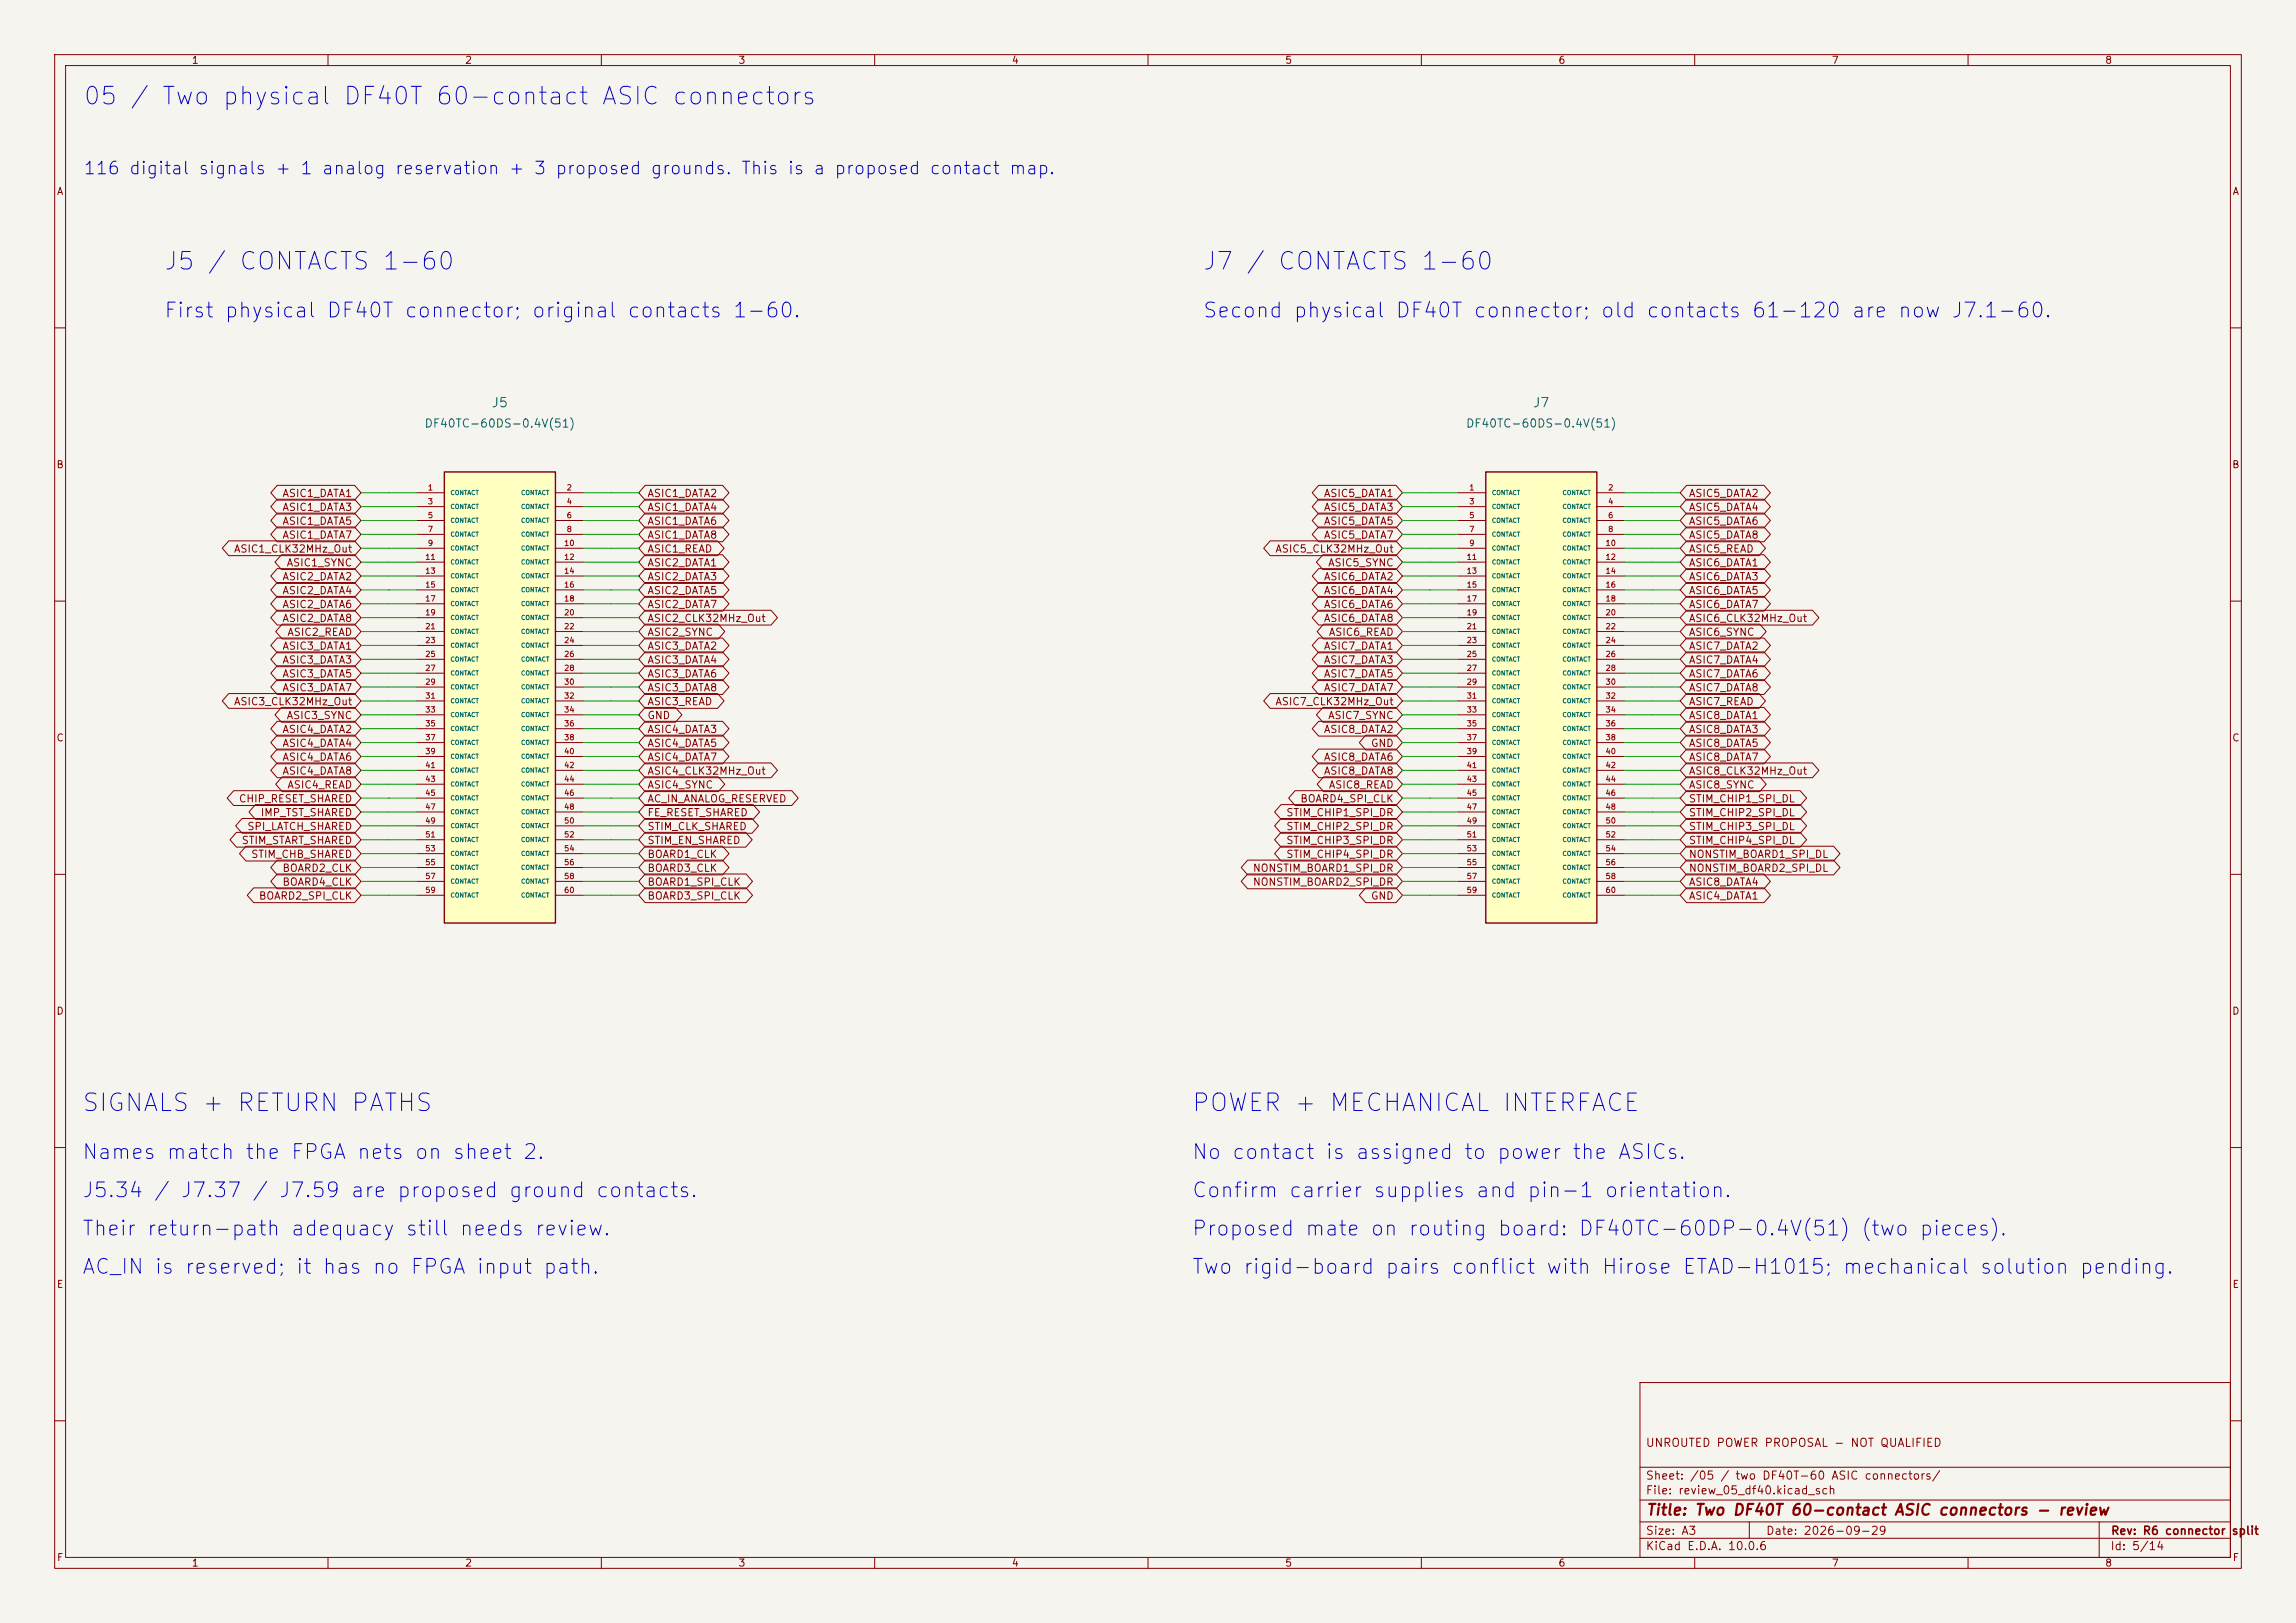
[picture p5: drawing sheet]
<svg xmlns="http://www.w3.org/2000/svg" width="420mm" height="297mm" viewBox="0 0 420 297" stroke-linecap="round" stroke-linejoin="round" font-family="sans-serif">
<defs><g id="words">
<g font-size="3.2" fill="#0000c2">
<text x="15" y="20">05 / Two physical DF40T 60-contact ASIC connectors</text>
<text x="29.8" y="50.2">J5 / CONTACTS 1-60</text>
<text x="219.8" y="50.2">J7 / CONTACTS 1-60</text>
<text x="14.8" y="204.2">SIGNALS + RETURN PATHS</text>
<text x="217.8" y="204.2">POWER + MECHANICAL INTERFACE</text>
</g>
<g font-size="2.7" fill="#0000c2">
<text x="29.8" y="58.8">First physical DF40T connector; original contacts 1-60.</text>
<text x="219.8" y="58.8">Second physical DF40T connector; old contacts 61-120 are now J7.1-60.</text>
<text x="14.8" y="212.8">Names match the FPGA nets on sheet 2.</text>
<text x="217.8" y="212.8">No contact is assigned to power the ASICs.</text>
<text x="14.8" y="219.8">J5.34 / J7.37 / J7.59 are proposed ground contacts.</text>
<text x="217.8" y="219.8">Confirm carrier supplies and pin-1 orientation.</text>
<text x="14.8" y="226.8">Their return-path adequacy still needs review.</text>
<text x="217.8" y="226.8">Proposed mate on routing board: DF40TC-60DP-0.4V(51) (two pieces).</text>
<text x="14.8" y="233.8">AC_IN is reserved; it has no FPGA input path.</text>
<text x="217.8" y="233.8">Two rigid-board pairs conflict with Hirose ETAD-H1015; mechanical solution pending.</text>
</g>
<text font-size="2.3" fill="#0000c2" x="15.1" y="32.5">116 digital signals + 1 analog reservation + 3 proposed grounds. This is a proposed contact map.</text>
<text font-size="2" fill="#840000" x="301" y="277.8">Title: Two DF40T 60-contact ASIC connectors - review</text>
<g font-size="1.7" fill="#006464">
<text x="89.8" y="75">J5</text>
<text x="280.3" y="75">J7</text>
</g>
<g font-size="1.5" fill="#006464">
<text x="77.5" y="78.6">DF40TC-60DS-0.4V(51)</text>
<text x="268" y="78.6">DF40TC-60DS-0.4V(51)</text>
</g>
<g font-size="1.5" fill="#840000">
<text x="300.9" y="265.1">UNROUTED POWER PROPOSAL - NOT QUALIFIED</text>
<text x="300.9" y="273.8">File: review_05_df40.kicad_sch</text>
<text x="300.9" y="271.1">Sheet: /05 / two DF40T-60 ASIC connectors/</text>
<text x="300.9" y="281.2">Size: A3</text>
<text x="322.9" y="281.2">Date: 2026-09-29</text>
<text x="386" y="281.2">Rev: R6 connector</text>
<text x="408.1" y="281.2">split</text>
<text x="300.9" y="284">KiCad E.D.A. 10.0.6</text>
<text x="385.9" y="284">Id: 5/14</text>
</g>
<g font-size="1.3" fill="#840000">
<text x="35" y="12">1</text>
<text x="85" y="12">2</text>
<text x="135" y="12">3</text>
<text x="185" y="12">4</text>
<text x="235" y="12">5</text>
<text x="285" y="12">6</text>
<text x="335" y="12">7</text>
<text x="385" y="12">8</text>
<text x="10.3" y="36">A</text>
<text x="408.3" y="36">A</text>
<text x="10.2" y="86">B</text>
<text x="408.2" y="86">B</text>
<text x="51.6" y="91.3">ASIC1_DATA1</text>
<text x="51.6" y="93.8">ASIC1_DATA3</text>
<text x="118.3" y="93.8">ASIC1_DATA4</text>
<text x="118.3" y="91.3">ASIC1_DATA2</text>
<text x="242.1" y="91.3">ASIC5_DATA1</text>
<text x="242.1" y="93.8">ASIC5_DATA3</text>
<text x="308.8" y="93.8">ASIC5_DATA4</text>
<text x="308.8" y="91.3">ASIC5_DATA2</text>
<text x="42.7" y="101.5">ASIC1_CLK32MHz_Out</text>
<text x="51.6" y="96.4">ASIC1_DATA5</text>
<text x="51.6" y="98.9">ASIC1_DATA7</text>
<text x="118.3" y="101.5">ASIC1_READ</text>
<text x="118.3" y="98.9">ASIC1_DATA8</text>
<text x="118.3" y="96.4">ASIC1_DATA6</text>
<text x="233.2" y="101.5">ASIC5_CLK32MHz_Out</text>
<text x="242.1" y="98.9">ASIC5_DATA7</text>
<text x="242.1" y="96.4">ASIC5_DATA5</text>
<text x="308.8" y="101.5">ASIC5_READ</text>
<text x="308.8" y="98.9">ASIC5_DATA8</text>
<text x="308.8" y="96.4">ASIC5_DATA6</text>
<text x="51.6" y="106.5">ASIC2_DATA2</text>
<text x="52.3" y="104">ASIC1_SYNC</text>
<text x="118.3" y="106.5">ASIC2_DATA3</text>
<text x="118.3" y="104">ASIC2_DATA1</text>
<text x="242.1" y="106.5">ASIC6_DATA2</text>
<text x="242.8" y="104">ASIC5_SYNC</text>
<text x="308.8" y="106.5">ASIC6_DATA3</text>
<text x="308.8" y="104">ASIC6_DATA1</text>
<text x="51.6" y="109.1">ASIC2_DATA4</text>
<text x="51.6" y="111.6">ASIC2_DATA6</text>
<text x="118.3" y="111.6">ASIC2_DATA7</text>
<text x="118.3" y="109.1">ASIC2_DATA5</text>
<text x="242.1" y="111.6">ASIC6_DATA6</text>
<text x="242.1" y="109.1">ASIC6_DATA4</text>
<text x="308.8" y="111.6">ASIC6_DATA7</text>
<text x="308.8" y="109.1">ASIC6_DATA5</text>
<text x="51.6" y="114.2">ASIC2_DATA8</text>
<text x="51.6" y="119.2">ASIC3_DATA1</text>
<text x="52.5" y="116.7">ASIC2_READ</text>
<text x="118.3" y="119.2">ASIC3_DATA2</text>
<text x="118.3" y="116.7">ASIC2_SYNC</text>
<text x="118.3" y="114.2">ASIC2_CLK32MHz_Out</text>
<text x="242.1" y="119.2">ASIC7_DATA1</text>
<text x="242.1" y="114.2">ASIC6_DATA8</text>
<text x="243" y="116.7">ASIC6_READ</text>
<text x="308.8" y="119.2">ASIC7_DATA2</text>
<text x="308.8" y="116.7">ASIC6_SYNC</text>
<text x="308.8" y="114.2">ASIC6_CLK32MHz_Out</text>
<text x="51.6" y="121.8">ASIC3_DATA3</text>
<text x="51.6" y="124.3">ASIC3_DATA5</text>
<text x="118.3" y="124.3">ASIC3_DATA6</text>
<text x="118.3" y="121.8">ASIC3_DATA4</text>
<text x="242.1" y="124.3">ASIC7_DATA5</text>
<text x="242.1" y="121.8">ASIC7_DATA3</text>
<text x="308.8" y="124.3">ASIC7_DATA6</text>
<text x="308.8" y="121.8">ASIC7_DATA4</text>
<text x="42.7" y="129.4">ASIC3_CLK32MHz_Out</text>
<text x="51.6" y="126.9">ASIC3_DATA7</text>
<text x="52.3" y="131.9">ASIC3_SYNC</text>
<text x="118.3" y="131.9">GND</text>
<text x="118.3" y="129.4">ASIC3_READ</text>
<text x="118.3" y="126.9">ASIC3_DATA8</text>
<text x="233.2" y="129.4">ASIC7_CLK32MHz_Out</text>
<text x="242.1" y="126.9">ASIC7_DATA7</text>
<text x="242.8" y="131.9">ASIC7_SYNC</text>
<text x="308.8" y="131.9">ASIC8_DATA1</text>
<text x="308.8" y="129.4">ASIC7_READ</text>
<text x="308.8" y="126.9">ASIC7_DATA8</text>
<text x="10.2" y="136">C</text>
<text x="51.6" y="134.5">ASIC4_DATA2</text>
<text x="51.6" y="137">ASIC4_DATA4</text>
<text x="118.3" y="137">ASIC4_DATA5</text>
<text x="118.3" y="134.5">ASIC4_DATA3</text>
<text x="242.1" y="134.5">ASIC8_DATA2</text>
<text x="250.7" y="137">GND</text>
<text x="308.8" y="137">ASIC8_DATA5</text>
<text x="308.8" y="134.5">ASIC8_DATA3</text>
<text x="408.2" y="136">C</text>
<text x="51.6" y="139.6">ASIC4_DATA6</text>
<text x="51.6" y="142.1">ASIC4_DATA8</text>
<text x="118.3" y="142.1">ASIC4_CLK32MHz_Out</text>
<text x="118.3" y="139.6">ASIC4_DATA7</text>
<text x="242.1" y="142.1">ASIC8_DATA8</text>
<text x="242.1" y="139.6">ASIC8_DATA6</text>
<text x="308.8" y="142.1">ASIC8_CLK32MHz_Out</text>
<text x="308.8" y="139.6">ASIC8_DATA7</text>
<text x="43.6" y="147.2">CHIP_RESET_SHARED</text>
<text x="47.6" y="149.7">IMP_TST_SHARED</text>
<text x="52.5" y="144.6">ASIC4_READ</text>
<text x="118.3" y="144.6">ASIC4_SYNC</text>
<text x="118.3" y="149.7">FE_RESET_SHARED</text>
<text x="118.3" y="147.2">AC_IN_ANALOG_RESERVED</text>
<text x="235.2" y="149.7">STIM_CHIP1_SPI_DR</text>
<text x="237.8" y="147.2">BOARD4_SPI_CLK</text>
<text x="243" y="144.6">ASIC8_READ</text>
<text x="308.8" y="149.7">STIM_CHIP2_SPI_DL</text>
<text x="308.8" y="147.2">STIM_CHIP1_SPI_DL</text>
<text x="308.8" y="144.6">ASIC8_SYNC</text>
<text x="44.1" y="154.8">STIM_START_SHARED</text>
<text x="45.1" y="152.3">SPI_LATCH_SHARED</text>
<text x="118.3" y="154.8">STIM_EN_SHARED</text>
<text x="118.3" y="152.3">STIM_CLK_SHARED</text>
<text x="235.2" y="154.8">STIM_CHIP3_SPI_DR</text>
<text x="235.2" y="152.3">STIM_CHIP2_SPI_DR</text>
<text x="308.8" y="154.8">STIM_CHIP4_SPI_DL</text>
<text x="308.8" y="152.3">STIM_CHIP3_SPI_DL</text>
<text x="45.8" y="157.3">STIM_CHB_SHARED</text>
<text x="51.6" y="159.9">BOARD2_CLK</text>
<text x="118.3" y="159.9">BOARD3_CLK</text>
<text x="118.3" y="157.3">BOARD1_CLK</text>
<text x="229.1" y="159.9">NONSTIM_BOARD1_SPI_DR</text>
<text x="235.2" y="157.3">STIM_CHIP4_SPI_DR</text>
<text x="308.8" y="159.9">NONSTIM_BOARD2_SPI_DL</text>
<text x="308.8" y="157.3">NONSTIM_BOARD1_SPI_DL</text>
<text x="47.3" y="165">BOARD2_SPI_CLK</text>
<text x="51.6" y="162.4">BOARD4_CLK</text>
<text x="118.3" y="165">BOARD3_SPI_CLK</text>
<text x="118.3" y="162.4">BOARD1_SPI_CLK</text>
<text x="229.1" y="162.4">NONSTIM_BOARD2_SPI_DR</text>
<text x="250.7" y="165">GND</text>
<text x="308.8" y="165">ASIC4_DATA1</text>
<text x="308.8" y="162.4">ASIC8_DATA4</text>
<text x="10.2" y="186">D</text>
<text x="408.2" y="186">D</text>
<text x="10.3" y="236">E</text>
<text x="408.3" y="236">E</text>
<text x="10.3" y="286">F</text>
<text x="35" y="287">1</text>
<text x="85" y="287">2</text>
<text x="135" y="287">3</text>
<text x="185" y="287">4</text>
<text x="235" y="287">5</text>
<text x="285" y="287">6</text>
<text x="335" y="287">7</text>
<text x="385" y="287">8</text>
<text x="408.3" y="286">F</text>
</g>
<g font-size="1" fill="#a90000">
<text x="78.2" y="90">1</text>
<text x="103.6" y="90">2</text>
<text x="268.7" y="90">1</text>
<text x="294.1" y="90">2</text>
<text x="78.2" y="92.5">3</text>
<text x="78.2" y="95.1">5</text>
<text x="103.6" y="92.5">4</text>
<text x="103.6" y="95.1">6</text>
<text x="268.7" y="92.5">3</text>
<text x="268.7" y="95.1">5</text>
<text x="294.1" y="92.5">4</text>
<text x="294.1" y="95.1">6</text>
<text x="78.2" y="97.6">7</text>
<text x="78.2" y="100.1">9</text>
<text x="103.1" y="100.1">10</text>
<text x="103.6" y="97.6">8</text>
<text x="268.7" y="97.6">7</text>
<text x="268.7" y="100.1">9</text>
<text x="293.6" y="100.1">10</text>
<text x="294.1" y="97.6">8</text>
<text x="77.7" y="102.7">11</text>
<text x="77.7" y="105.2">13</text>
<text x="77.7" y="107.8">15</text>
<text x="103.1" y="102.7">12</text>
<text x="103.1" y="105.2">14</text>
<text x="103.1" y="107.8">16</text>
<text x="268.2" y="102.7">11</text>
<text x="268.2" y="105.2">13</text>
<text x="268.2" y="107.8">15</text>
<text x="293.6" y="102.7">12</text>
<text x="293.6" y="105.2">14</text>
<text x="293.6" y="107.8">16</text>
<text x="77.7" y="110.3">17</text>
<text x="77.7" y="112.8">19</text>
<text x="103.1" y="110.3">18</text>
<text x="103.1" y="112.8">20</text>
<text x="268.2" y="110.3">17</text>
<text x="268.2" y="112.8">19</text>
<text x="293.6" y="110.3">18</text>
<text x="293.6" y="112.8">20</text>
<text x="77.7" y="115.4">21</text>
<text x="77.7" y="117.9">23</text>
<text x="103.1" y="115.4">22</text>
<text x="103.1" y="117.9">24</text>
<text x="268.2" y="115.4">21</text>
<text x="268.2" y="117.9">23</text>
<text x="293.6" y="115.4">22</text>
<text x="293.6" y="117.9">24</text>
<text x="77.7" y="120.5">25</text>
<text x="77.7" y="123">27</text>
<text x="77.7" y="125.5">29</text>
<text x="103.1" y="120.5">26</text>
<text x="103.1" y="123">28</text>
<text x="103.1" y="125.5">30</text>
<text x="268.2" y="120.5">25</text>
<text x="268.2" y="123">27</text>
<text x="268.2" y="125.5">29</text>
<text x="293.6" y="120.5">26</text>
<text x="293.6" y="123">28</text>
<text x="293.6" y="125.5">30</text>
<text x="77.7" y="128.1">31</text>
<text x="77.7" y="130.6">33</text>
<text x="103.1" y="128.1">32</text>
<text x="103.1" y="130.6">34</text>
<text x="268.2" y="128.1">31</text>
<text x="268.2" y="130.6">33</text>
<text x="293.6" y="128.1">32</text>
<text x="293.6" y="130.6">34</text>
<text x="77.7" y="133.2">35</text>
<text x="77.7" y="135.7">37</text>
<text x="103.1" y="133.2">36</text>
<text x="103.1" y="135.7">38</text>
<text x="268.2" y="133.2">35</text>
<text x="268.2" y="135.7">37</text>
<text x="293.6" y="133.2">36</text>
<text x="293.6" y="135.7">38</text>
<text x="77.7" y="138.2">39</text>
<text x="77.7" y="140.8">41</text>
<text x="77.7" y="143.3">43</text>
<text x="103.1" y="138.2">40</text>
<text x="103.1" y="140.8">42</text>
<text x="103.1" y="143.3">44</text>
<text x="268.2" y="138.2">39</text>
<text x="268.2" y="140.8">41</text>
<text x="268.2" y="143.3">43</text>
<text x="293.6" y="138.2">40</text>
<text x="293.6" y="140.8">42</text>
<text x="293.6" y="143.3">44</text>
<text x="77.7" y="145.9">45</text>
<text x="77.7" y="148.4">47</text>
<text x="103.1" y="145.9">46</text>
<text x="103.1" y="148.4">48</text>
<text x="268.2" y="145.9">45</text>
<text x="268.2" y="148.4">47</text>
<text x="293.6" y="145.9">46</text>
<text x="293.6" y="148.4">48</text>
<text x="77.7" y="150.9">49</text>
<text x="77.7" y="153.5">51</text>
<text x="103.1" y="150.9">50</text>
<text x="103.1" y="153.5">52</text>
<text x="268.2" y="150.9">49</text>
<text x="268.2" y="153.5">51</text>
<text x="293.6" y="150.9">50</text>
<text x="293.6" y="153.5">52</text>
<text x="77.7" y="156">53</text>
<text x="77.7" y="158.6">55</text>
<text x="77.7" y="161.1">57</text>
<text x="103.1" y="156">54</text>
<text x="103.1" y="158.6">56</text>
<text x="103.1" y="161.1">58</text>
<text x="268.2" y="156">53</text>
<text x="268.2" y="158.6">55</text>
<text x="268.2" y="161.1">57</text>
<text x="293.6" y="156">54</text>
<text x="293.6" y="158.6">56</text>
<text x="293.6" y="161.1">58</text>
<text x="77.7" y="163.6">59</text>
<text x="103.1" y="163.6">60</text>
<text x="268.2" y="163.6">59</text>
<text x="293.6" y="163.6">60</text>
</g>
<g font-size=".8" fill="#006464">
<text x="82.3" y="90.8">CONTACT</text>
<text x="82.3" y="93.3">CONTACT</text>
<text x="82.3" y="95.9">CONTACT</text>
<text x="95.2" y="90.8">CONTACT</text>
<text x="95.2" y="93.3">CONTACT</text>
<text x="95.2" y="95.9">CONTACT</text>
<text x="272.8" y="90.8">CONTACT</text>
<text x="272.8" y="93.3">CONTACT</text>
<text x="272.8" y="95.9">CONTACT</text>
<text x="285.7" y="90.8">CONTACT</text>
<text x="285.7" y="93.3">CONTACT</text>
<text x="285.7" y="95.9">CONTACT</text>
<text x="82.3" y="98.4">CONTACT</text>
<text x="82.3" y="100.9">CONTACT</text>
<text x="95.2" y="98.4">CONTACT</text>
<text x="95.2" y="100.9">CONTACT</text>
<text x="272.8" y="98.4">CONTACT</text>
<text x="272.8" y="100.9">CONTACT</text>
<text x="285.7" y="98.4">CONTACT</text>
<text x="285.7" y="100.9">CONTACT</text>
<text x="82.3" y="103.5">CONTACT</text>
<text x="82.3" y="106">CONTACT</text>
<text x="95.2" y="103.5">CONTACT</text>
<text x="95.2" y="106">CONTACT</text>
<text x="272.8" y="103.5">CONTACT</text>
<text x="272.8" y="106">CONTACT</text>
<text x="285.7" y="103.5">CONTACT</text>
<text x="285.7" y="106">CONTACT</text>
<text x="82.3" y="108.6">CONTACT</text>
<text x="82.3" y="111.1">CONTACT</text>
<text x="82.3" y="113.6">CONTACT</text>
<text x="95.2" y="108.6">CONTACT</text>
<text x="95.2" y="111.1">CONTACT</text>
<text x="95.2" y="113.6">CONTACT</text>
<text x="272.8" y="108.6">CONTACT</text>
<text x="272.8" y="111.1">CONTACT</text>
<text x="272.8" y="113.6">CONTACT</text>
<text x="285.7" y="108.6">CONTACT</text>
<text x="285.7" y="111.1">CONTACT</text>
<text x="285.7" y="113.6">CONTACT</text>
<text x="82.3" y="116.2">CONTACT</text>
<text x="82.3" y="118.7">CONTACT</text>
<text x="95.2" y="116.2">CONTACT</text>
<text x="95.2" y="118.7">CONTACT</text>
<text x="272.8" y="116.2">CONTACT</text>
<text x="272.8" y="118.7">CONTACT</text>
<text x="285.7" y="116.2">CONTACT</text>
<text x="285.7" y="118.7">CONTACT</text>
<text x="82.3" y="121.3">CONTACT</text>
<text x="82.3" y="123.8">CONTACT</text>
<text x="95.2" y="121.3">CONTACT</text>
<text x="95.2" y="123.8">CONTACT</text>
<text x="272.8" y="121.3">CONTACT</text>
<text x="272.8" y="123.8">CONTACT</text>
<text x="285.7" y="121.3">CONTACT</text>
<text x="285.7" y="123.8">CONTACT</text>
<text x="82.3" y="126.3">CONTACT</text>
<text x="82.3" y="128.9">CONTACT</text>
<text x="82.3" y="131.4">CONTACT</text>
<text x="95.2" y="126.3">CONTACT</text>
<text x="95.2" y="128.9">CONTACT</text>
<text x="95.2" y="131.4">CONTACT</text>
<text x="272.8" y="126.3">CONTACT</text>
<text x="272.8" y="128.9">CONTACT</text>
<text x="272.8" y="131.4">CONTACT</text>
<text x="285.7" y="126.3">CONTACT</text>
<text x="285.7" y="128.9">CONTACT</text>
<text x="285.7" y="131.4">CONTACT</text>
<text x="82.3" y="134">CONTACT</text>
<text x="82.3" y="136.5">CONTACT</text>
<text x="95.2" y="134">CONTACT</text>
<text x="95.2" y="136.5">CONTACT</text>
<text x="272.8" y="134">CONTACT</text>
<text x="272.8" y="136.5">CONTACT</text>
<text x="285.7" y="134">CONTACT</text>
<text x="285.7" y="136.5">CONTACT</text>
<text x="82.3" y="139">CONTACT</text>
<text x="82.3" y="141.6">CONTACT</text>
<text x="95.2" y="139">CONTACT</text>
<text x="95.2" y="141.6">CONTACT</text>
<text x="272.8" y="139">CONTACT</text>
<text x="272.8" y="141.6">CONTACT</text>
<text x="285.7" y="139">CONTACT</text>
<text x="285.7" y="141.6">CONTACT</text>
<text x="82.3" y="144.1">CONTACT</text>
<text x="82.3" y="146.7">CONTACT</text>
<text x="82.3" y="149.2">CONTACT</text>
<text x="95.2" y="144.1">CONTACT</text>
<text x="95.2" y="146.7">CONTACT</text>
<text x="95.2" y="149.2">CONTACT</text>
<text x="272.8" y="144.1">CONTACT</text>
<text x="272.8" y="146.7">CONTACT</text>
<text x="272.8" y="149.2">CONTACT</text>
<text x="285.7" y="144.1">CONTACT</text>
<text x="285.7" y="146.7">CONTACT</text>
<text x="285.7" y="149.2">CONTACT</text>
<text x="82.3" y="151.7">CONTACT</text>
<text x="82.3" y="154.3">CONTACT</text>
<text x="95.2" y="151.7">CONTACT</text>
<text x="95.2" y="154.3">CONTACT</text>
<text x="272.8" y="151.7">CONTACT</text>
<text x="272.8" y="154.3">CONTACT</text>
<text x="285.7" y="151.7">CONTACT</text>
<text x="285.7" y="154.3">CONTACT</text>
<text x="82.3" y="156.8">CONTACT</text>
<text x="82.3" y="159.4">CONTACT</text>
<text x="82.3" y="161.9">CONTACT</text>
<text x="95.2" y="156.8">CONTACT</text>
<text x="95.2" y="159.4">CONTACT</text>
<text x="95.2" y="161.9">CONTACT</text>
<text x="272.8" y="156.8">CONTACT</text>
<text x="272.8" y="159.4">CONTACT</text>
<text x="272.8" y="161.9">CONTACT</text>
<text x="285.7" y="156.8">CONTACT</text>
<text x="285.7" y="159.4">CONTACT</text>
<text x="285.7" y="161.9">CONTACT</text>
<text x="82.3" y="164.4">CONTACT</text>
<text x="95.2" y="164.4">CONTACT</text>
<text x="272.8" y="164.4">CONTACT</text>
<text x="285.7" y="164.4">CONTACT</text>
</g>
</g></defs>
<path d="M0 0h420v297h-420z" fill="#f5f4ef" stroke="#f5f4ef" stroke-width=".18"/>
<g fill="none" stroke="#840000" stroke-width=".18">
<path d="M10 10h400v277h-400zM12 12h396v273h-396zM60 10v2M110 10v2M160 10v2M210 10v2M260 10v2M310 10v2M360 10v2M10 60h2M408 60h2M10 110h2"/>
<path d="M408 110h2M10 160h2M408 160h2M10 210h2M408 210h2M300 253h108v32h-108zM10 260h2M300 278.5h108M300 274.5h108M300 268.5h108M320 278.5v3M384 278.5v6.5"/>
<path d="M408 260h2M60 285v2M110 285v2M160 285v2M210 285v2M260 285v2M300 281.5h108M310 285v2M360 285v2"/>
</g>
<path d="M271.8 86.4h20.3v82.5h-20.3z" fill="#ffffc2"/>
<path d="M271.8 86.4h20.3v82.5h-20.3z" fill="none" stroke="#840000" stroke-width=".25"/>
<g fill="none" stroke="#840000" stroke-width=".18">
<path d="M266.7 90.2h5.1M266.7 92.7h5.1M266.7 95.3h5.1M266.7 97.8h5.1M292.1 90.2h5.1M292.1 92.7h5.1M292.1 95.3h5.1M292.1 97.8h5.1M266.7 100.3h5.1M266.7 102.9h5.1M266.7 105.4h5.1M266.7 108h5.1"/>
<path d="M266.7 110.5h5.1M266.7 113h5.1M266.7 115.6h5.1M266.7 118.1h5.1M292.1 100.3h5.1M292.1 102.9h5.1M292.1 105.4h5.1M292.1 108h5.1M292.1 110.5h5.1M292.1 113h5.1M292.1 115.6h5.1M292.1 118.1h5.1"/>
<path d="M266.7 120.7h5.1M266.7 123.2h5.1M266.7 125.7h5.1M266.7 128.3h5.1M266.7 130.8h5.1M266.7 133.4h5.1M266.7 135.9h5.1M266.7 138.4h5.1M292.1 120.7h5.1M292.1 123.2h5.1M292.1 125.7h5.1M292.1 128.3h5.1"/>
<path d="M292.1 130.8h5.1M292.1 133.4h5.1M292.1 135.9h5.1M292.1 138.4h5.1M266.7 141h5.1M266.7 143.5h5.1M266.7 146.1h5.1M266.7 148.6h5.1M266.7 151.1h5.1M266.7 153.7h5.1M266.7 156.2h5.1M266.7 158.8h5.1"/>
<path d="M292.1 141h5.1M292.1 143.5h5.1M292.1 146.1h5.1M292.1 148.6h5.1M292.1 151.1h5.1M292.1 153.7h5.1M292.1 156.2h5.1M292.1 158.8h5.1M266.7 161.3h5.1M266.7 163.8h5.1M292.1 161.3h5.1M292.1 163.8h5.1"/>
</g>
<path d="M81.3 86.4h20.3v82.5h-20.3z" fill="#ffffc2"/>
<path d="M81.3 86.4h20.3v82.5h-20.3z" fill="none" stroke="#840000" stroke-width=".25"/>
<g fill="none" stroke="#840000" stroke-width=".18">
<path d="M41.8 99h23.1l1.1 1.3-1.1 1.4h-23.1l-1.1-1.4zM50.7 88.8h14.2l1.1 1.4-1.1 1.3h-14.2l-1.2-1.3zM50.7 91.4h14.2l1.1 1.3-1.1 1.4h-14.2l-1.2-1.4zM50.7 93.9h14.2l1.1 1.4-1.1 1.3h-14.2l-1.2-1.3zM50.7 96.4h14.2l1.1 1.4-1.1 1.3h-14.2l-1.2-1.3zM76.2 90.2h5.1M76.2 92.7h5.1M76.2 95.3h5.1M76.2 97.8h5.1M101.6 90.2h5.1M101.6 92.7h5.1M101.6 95.3h5.1"/>
<path d="M101.6 97.8h5.1M118 99h13.3l1.1 1.3-1.1 1.4h-13.3l-1.2-1.4zM118 96.4h14.2l1.1 1.4-1.1 1.3h-14.2l-1.2-1.3zM118 93.9h14.2l1.1 1.4-1.1 1.3h-14.2l-1.2-1.3zM118 91.4h14.2l1.1 1.3-1.1 1.4h-14.2l-1.2-1.4zM118 88.8h14.2l1.1 1.4-1.1 1.3h-14.2l-1.2-1.3zM232.3 99h23.1l1.1 1.3-1.1 1.4h-23.1l-1.1-1.4zM241.2 88.8h14.2l1.1 1.4-1.1 1.3h-14.2l-1.2-1.3zM241.2 96.4h14.2l1.1 1.4-1.1 1.3h-14.2l-1.2-1.3zM241.2 93.9h14.2l1.1 1.4-1.1 1.3h-14.2l-1.2-1.3zM241.2 91.4h14.2l1.1 1.3-1.1 1.4h-14.2l-1.2-1.4zM308.5 99h13.3l1.1 1.3-1.1 1.4h-13.3l-1.2-1.4z"/>
<path d="M308.5 96.4h14.2l1.1 1.4-1.1 1.3h-14.2l-1.2-1.3zM308.5 93.9h14.2l1.1 1.4-1.1 1.3h-14.2l-1.2-1.3zM308.5 91.4h14.2l1.1 1.3-1.1 1.4h-14.2l-1.2-1.4zM308.5 88.8h14.2l1.1 1.4-1.1 1.3h-14.2l-1.2-1.3zM50.7 104.1h14.2l1.1 1.3-1.1 1.4h-14.2l-1.2-1.4zM50.7 106.6h14.2l1.1 1.4-1.1 1.3h-14.2l-1.2-1.3zM50.7 109.1h14.2l1.1 1.4-1.1 1.3h-14.2l-1.2-1.3zM50.7 111.7h14.2l1.1 1.3-1.1 1.4h-14.2l-1.2-1.4zM50.7 116.8h14.2l1.1 1.3-1.1 1.4h-14.2l-1.2-1.4zM50.7 119.3h14.2l1.1 1.4-1.1 1.3h-14.2l-1.2-1.3zM51.5 101.5h13.4l1.1 1.4-1.1 1.3h-13.4l-1.2-1.3zM51.6 114.2h13.3l1.1 1.4-1.1 1.3h-13.3l-1.2-1.3z"/>
<path d="M76.2 100.3h5.1M76.2 102.9h5.1M76.2 105.4h5.1M76.2 108h5.1M76.2 110.5h5.1M76.2 113h5.1M76.2 115.6h5.1M76.2 118.1h5.1M101.6 100.3h5.1M101.6 102.9h5.1M101.6 105.4h5.1M101.6 108h5.1"/>
<path d="M101.6 110.5h5.1M101.6 113h5.1M101.6 115.6h5.1M101.6 118.1h5.1M118 119.3h14.2l1.1 1.4-1.1 1.3h-14.2l-1.2-1.3zM118 116.8h14.2l1.1 1.3-1.1 1.4h-14.2l-1.2-1.4zM118 114.2h13.4l1.2 1.4-1.2 1.3h-13.4l-1.2-1.3zM118 111.7h23l1.2 1.3-1.2 1.4h-23l-1.2-1.4zM118 109.1h14.2l1.1 1.4-1.1 1.3h-14.2l-1.2-1.3zM118 106.6h14.2l1.1 1.4-1.1 1.3h-14.2l-1.2-1.3zM118 104.1h14.2l1.1 1.3-1.1 1.4h-14.2l-1.2-1.4zM118 101.5h14.2l1.1 1.4-1.1 1.3h-14.2l-1.2-1.3z"/>
<path d="M241.2 119.3h14.2l1.1 1.4-1.1 1.3h-14.2l-1.2-1.3zM241.2 116.8h14.2l1.1 1.3-1.1 1.4h-14.2l-1.2-1.4zM241.2 111.7h14.2l1.1 1.3-1.1 1.4h-14.2l-1.2-1.4zM241.2 109.1h14.2l1.1 1.4-1.1 1.3h-14.2l-1.2-1.3zM241.2 106.6h14.2l1.1 1.4-1.1 1.3h-14.2l-1.2-1.3zM241.2 104.1h14.2l1.1 1.3-1.1 1.4h-14.2l-1.2-1.4zM242 101.5h13.4l1.1 1.4-1.1 1.3h-13.4l-1.2-1.3zM242.1 114.2h13.3l1.1 1.4-1.1 1.3h-13.3l-1.2-1.3zM308.5 119.3h14.2l1.1 1.4-1.1 1.3h-14.2l-1.2-1.3zM308.5 116.8h14.2l1.1 1.3-1.1 1.4h-14.2l-1.2-1.4zM308.5 114.2h13.4l1.2 1.4-1.2 1.3h-13.4l-1.2-1.3zM308.5 111.7h23l1.2 1.3-1.2 1.4h-23l-1.2-1.4z"/>
<path d="M308.5 109.1h14.2l1.1 1.4-1.1 1.3h-14.2l-1.2-1.3zM308.5 106.6h14.2l1.1 1.4-1.1 1.3h-14.2l-1.2-1.3zM308.5 104.1h14.2l1.1 1.3-1.1 1.4h-14.2l-1.2-1.4zM308.5 101.5h14.2l1.1 1.4-1.1 1.3h-14.2l-1.2-1.3zM41.8 126.9h23.1l1.1 1.4-1.1 1.3h-23.1l-1.1-1.3zM50.7 121.8h14.2l1.1 1.4-1.1 1.3h-14.2l-1.2-1.3zM50.7 124.4h14.2l1.1 1.3-1.1 1.4h-14.2l-1.2-1.4zM50.7 132h14.2l1.1 1.4-1.1 1.3h-14.2l-1.2-1.3zM50.7 134.5h14.2l1.1 1.4-1.1 1.3h-14.2l-1.2-1.3zM50.7 137.1h14.2l1.1 1.3-1.1 1.4h-14.2l-1.2-1.4zM50.7 139.6h14.2l1.1 1.4-1.1 1.3h-14.2l-1.2-1.3zM51.5 129.5h13.4l1.1 1.3-1.1 1.4h-13.4l-1.2-1.4z"/>
<path d="M76.2 120.7h5.1M76.2 123.2h5.1M76.2 125.7h5.1M76.2 128.3h5.1M76.2 130.8h5.1M76.2 133.4h5.1M76.2 135.9h5.1M76.2 138.4h5.1M101.6 120.7h5.1M101.6 123.2h5.1M101.6 125.7h5.1M101.6 128.3h5.1"/>
<path d="M101.6 130.8h5.1M101.6 133.4h5.1M101.6 135.9h5.1M101.6 138.4h5.1M118 139.6h23l1.2 1.4-1.2 1.3h-23l-1.2-1.3zM118 137.1h14.2l1.1 1.3-1.1 1.4h-14.2l-1.2-1.4zM118 134.5h14.2l1.1 1.4-1.1 1.3h-14.2l-1.2-1.3zM118 132h14.2l1.1 1.4-1.1 1.3h-14.2l-1.2-1.3zM118 129.5h5.6l1.1 1.3-1.1 1.4h-5.6l-1.2-1.4zM118 126.9h13.3l1.1 1.4-1.1 1.3h-13.3l-1.2-1.3zM118 124.4h14.2l1.1 1.3-1.1 1.4h-14.2l-1.2-1.4zM118 121.8h14.2l1.1 1.4-1.1 1.3h-14.2l-1.2-1.3z"/>
<path d="M232.3 126.9h23.1l1.1 1.4-1.1 1.3h-23.1l-1.1-1.3zM241.2 139.6h14.2l1.1 1.4-1.1 1.3h-14.2l-1.2-1.3zM241.2 137.1h14.2l1.1 1.3-1.1 1.4h-14.2l-1.2-1.4zM241.2 132h14.2l1.1 1.4-1.1 1.3h-14.2l-1.2-1.3zM241.2 124.4h14.2l1.1 1.3-1.1 1.4h-14.2l-1.2-1.4zM241.2 121.8h14.2l1.1 1.4-1.1 1.3h-14.2l-1.2-1.3zM242 129.5h13.4l1.1 1.3-1.1 1.4h-13.4l-1.2-1.4zM249.8 134.5h5.6l1.1 1.4-1.1 1.3h-5.6l-1.2-1.3zM308.5 139.6h23l1.2 1.4-1.2 1.3h-23l-1.2-1.3zM308.5 137.1h14.2l1.1 1.3-1.1 1.4h-14.2l-1.2-1.4zM308.5 134.5h14.2l1.1 1.4-1.1 1.3h-14.2l-1.2-1.3zM308.5 132h14.2l1.1 1.4-1.1 1.3h-14.2l-1.2-1.3z"/>
<path d="M308.5 129.5h14.2l1.1 1.3-1.1 1.4h-14.2l-1.2-1.4zM308.5 126.9h13.3l1.1 1.4-1.1 1.3h-13.3l-1.2-1.3zM308.5 124.4h14.2l1.1 1.3-1.1 1.4h-14.2l-1.2-1.4zM308.5 121.8h14.2l1.1 1.4-1.1 1.3h-14.2l-1.2-1.3zM42.7 144.7h22.2l1.1 1.4-1.1 1.3h-22.2l-1.1-1.3zM43.3 152.3h21.6l1.1 1.4-1.1 1.3h-21.6l-1.2-1.3zM44.3 149.8h20.6l1.1 1.3-1.1 1.4h-20.6l-1.2-1.4zM45 154.9h19.9l1.1 1.3-1.1 1.4h-19.9l-1.2-1.4zM46.7 147.2h18.2l1.1 1.4-1.1 1.3h-18.2l-1.2-1.3zM50.7 157.4h14.2l1.1 1.4-1.1 1.3h-14.2l-1.2-1.3zM50.7 159.9h14.2l1.1 1.4-1.1 1.3h-14.2l-1.2-1.3zM51.6 142.2h13.3l1.1 1.3-1.1 1.4h-13.3l-1.2-1.4z"/>
<path d="M76.2 141h5.1M76.2 143.5h5.1M76.2 146.1h5.1M76.2 148.6h5.1M76.2 151.1h5.1M76.2 153.7h5.1M76.2 156.2h5.1M76.2 158.8h5.1M101.6 141h5.1M101.6 143.5h5.1M101.6 146.1h5.1M101.6 148.6h5.1"/>
<path d="M101.6 151.1h5.1M101.6 153.7h5.1M101.6 156.2h5.1M101.6 158.8h5.1M118 142.2h13.4l1.2 1.3-1.2 1.4h-13.4l-1.2-1.4zM118 159.9h18.5l1.2 1.4-1.2 1.3h-18.5l-1.2-1.3zM118 157.4h14.2l1.1 1.4-1.1 1.3h-14.2l-1.2-1.3zM118 154.9h14.2l1.1 1.3-1.1 1.4h-14.2l-1.2-1.4zM118 152.3h18.4l1.2 1.4-1.2 1.3h-18.4l-1.2-1.3zM118 149.8h19.6l1.1 1.3-1.1 1.4h-19.6l-1.2-1.4zM118 147.2h19.8l1.1 1.4-1.1 1.3h-19.8l-1.2-1.3zM118 144.7h26.8l1.2 1.4-1.2 1.3h-26.8l-1.2-1.3z"/>
<path d="M228.2 159.9h27.2l1.1 1.4-1.1 1.3h-27.2l-1.2-1.3zM228.2 157.4h27.2l1.1 1.4-1.1 1.3h-27.2l-1.2-1.3zM234.3 154.9h21.1l1.1 1.3-1.1 1.4h-21.1l-1.1-1.4zM234.3 152.3h21.1l1.1 1.4-1.1 1.3h-21.1l-1.1-1.3zM234.3 149.8h21.1l1.1 1.3-1.1 1.4h-21.1l-1.1-1.4zM234.3 147.2h21.1l1.1 1.4-1.1 1.3h-21.1l-1.1-1.3zM236.9 144.7h18.5l1.1 1.4-1.1 1.3h-18.5l-1.2-1.3zM242.1 142.2h13.3l1.1 1.3-1.1 1.4h-13.3l-1.2-1.4zM308.5 157.4h26.9l1.2 1.4-1.2 1.3h-26.9l-1.2-1.3zM308.5 154.9h26.9l1.2 1.3-1.2 1.4h-26.9l-1.2-1.4zM308.5 152.3h20.8l1.2 1.4-1.2 1.3h-20.8l-1.2-1.3zM308.5 149.8h20.8l1.2 1.3-1.2 1.4h-20.8l-1.2-1.4z"/>
<path d="M308.5 147.2h20.8l1.2 1.4-1.2 1.3h-20.8l-1.2-1.3zM308.5 144.7h20.8l1.2 1.4-1.2 1.3h-20.8l-1.2-1.3zM308.5 142.2h13.4l1.2 1.3-1.2 1.4h-13.4l-1.2-1.4zM308.5 159.9h14.2l1.1 1.4-1.1 1.3h-14.2l-1.2-1.3zM46.4 162.5h18.5l1.1 1.3-1.1 1.4h-18.5l-1.2-1.4zM76.2 161.3h5.1M76.2 163.8h5.1M101.6 161.3h5.1M101.6 163.8h5.1M118 162.5h18.5l1.2 1.3-1.2 1.4h-18.5l-1.2-1.4zM249.8 162.5h5.6l1.1 1.3-1.1 1.4h-5.6l-1.2-1.4zM308.5 162.5h14.2l1.1 1.3-1.1 1.4h-14.2l-1.2-1.4z"/>
</g>
<g fill="none" stroke="#009600" stroke-width=".18">
<path d="M66 90.2h10.2M66 92.7h10.2M66 95.3h10.2M66 97.8h10.2M106.7 90.2h10.1M106.7 92.7h10.1M106.7 95.3h10.1M106.7 97.8h10.1M256.5 90.2h10.2M256.5 92.7h10.2M256.5 95.3h10.2M256.5 97.8h10.2"/>
<path d="M297.2 90.2h10.1M297.2 92.7h10.1M297.2 95.3h10.1M297.2 97.8h10.1M66 118.1h10.2M66 115.6h10.2M66 100.3h10.2M66 102.9h10.2M66 113h10.2M66 110.5h10.2M66 108h10.2M66 105.4h10.2"/>
<path d="M106.7 118.1h10.1M106.7 115.6h10.1M106.7 100.3h10.1M106.7 102.9h10.1M106.7 113h10.1M106.7 110.5h10.1M106.7 108h10.1M106.7 105.4h10.1M256.5 118.1h10.2M256.5 115.6h10.2M256.5 100.3h10.2M256.5 102.9h10.2"/>
<path d="M256.5 113h10.2M256.5 110.5h10.2M256.5 108h10.2M256.5 105.4h10.2M297.2 118.1h10.1M297.2 115.6h10.1M297.2 100.3h10.1M297.2 102.9h10.1M297.2 113h10.1M297.2 110.5h10.1M297.2 108h10.1M297.2 105.4h10.1"/>
<path d="M66 130.8h10.2M66 128.3h10.2M66 125.7h10.2M66 123.2h10.2M66 120.7h10.2M66 133.4h10.2M66 135.9h10.2M66 138.4h10.2M106.7 130.8h10.1M106.7 128.3h10.1M106.7 125.7h10.1M106.7 123.2h10.1"/>
<path d="M106.7 120.7h10.1M106.7 133.4h10.1M106.7 135.9h10.1M106.7 138.4h10.1M256.5 130.8h10.2M256.5 128.3h10.2M256.5 125.7h10.2M256.5 123.2h10.2M256.5 120.7h10.2M256.5 133.4h10.2M256.5 135.9h10.2M256.5 138.4h10.2"/>
<path d="M297.2 130.8h10.1M297.2 128.3h10.1M297.2 125.7h10.1M297.2 123.2h10.1M297.2 120.7h10.1M297.2 133.4h10.1M297.2 135.9h10.1M297.2 138.4h10.1M66 141h10.2M66 151.1h10.2M66 158.8h10.2M66 156.2h10.2"/>
<path d="M66 153.7h10.2M66 143.5h10.2M66 146.1h10.2M66 148.6h10.2M106.7 141h10.1M106.7 151.1h10.1M106.7 158.8h10.1M106.7 156.2h10.1M106.7 153.7h10.1M106.7 143.5h10.1M106.7 146.1h10.1M106.7 148.6h10.1"/>
<path d="M256.5 141h10.2M256.5 151.1h10.2M256.5 158.8h10.2M256.5 156.2h10.2M256.5 153.7h10.2M256.5 143.5h10.2M256.5 146.1h10.2M256.5 148.6h10.2M297.2 141h10.1M297.2 151.1h10.1M297.2 158.8h10.1M297.2 156.2h10.1"/>
<path d="M297.2 153.7h10.1M297.2 143.5h10.1M297.2 146.1h10.1M297.2 148.6h10.1M66 161.3h10.2M66 163.8h10.2M106.7 161.3h10.1M106.7 163.8h10.1M256.5 161.3h10.2M256.5 163.8h10.2M297.2 161.3h10.1M297.2 163.8h10.1"/>
</g>
<use href="#words"/>
</svg>
